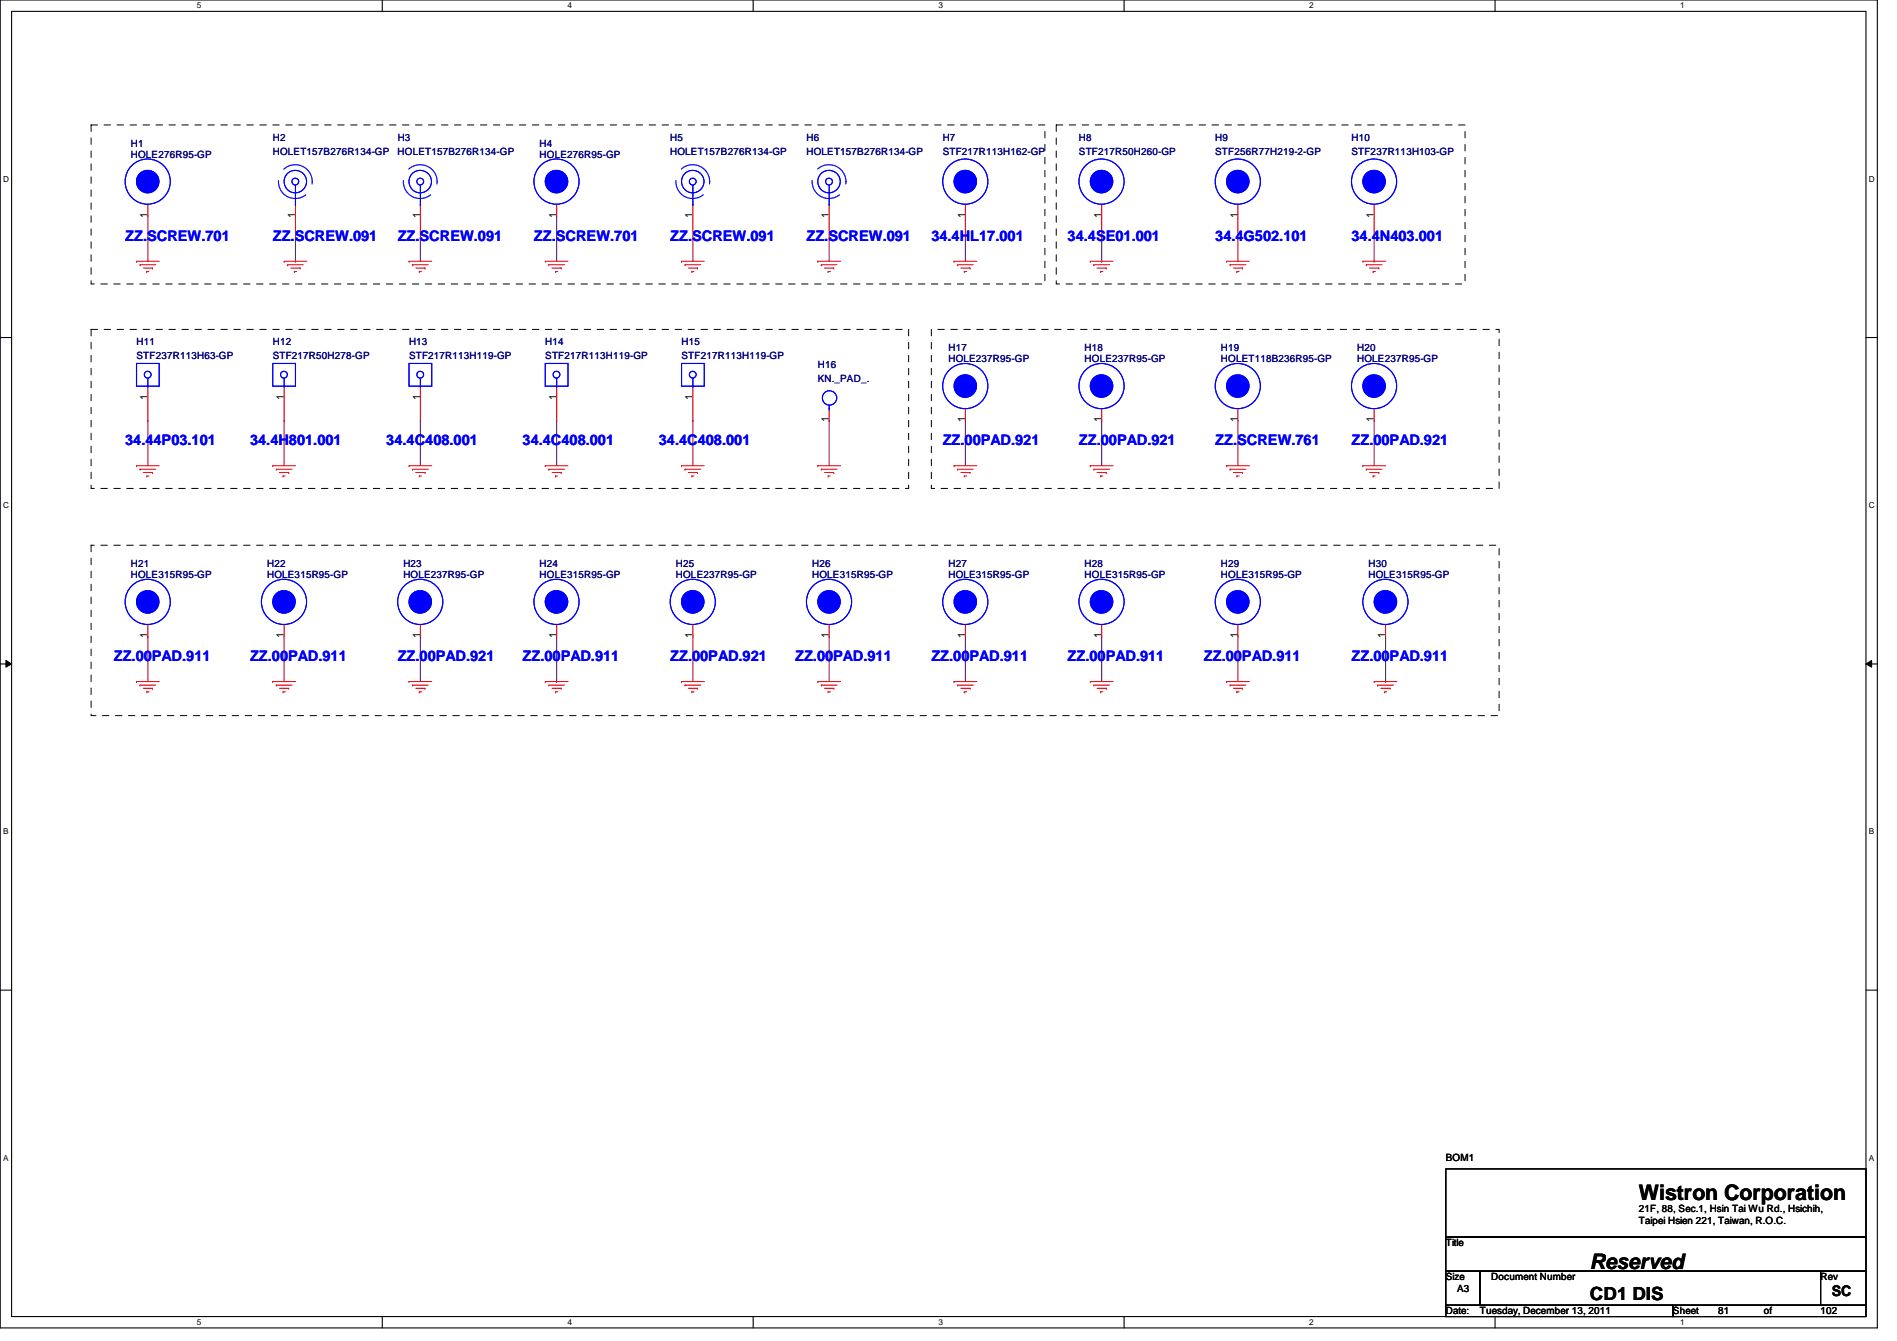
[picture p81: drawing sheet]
<svg xmlns="http://www.w3.org/2000/svg" width="297mm" height="210mm" viewBox="0 0 297 210" stroke-linecap="round" stroke-linejoin="round" font-family="sans-serif">
<defs><g id="words">
<g font-size="3.3">
<text x="256.6" y="187.9">Wistron Corporation</text>
<text x="249" y="198.6">Reserved</text>
</g>
<text font-size="2.8" x="249" y="203.5">CD1 DIS</text>
<g font-size="2.3" fill="#00f">
<text x="19.6" y="37.7">ZZ.SCREW.701</text>
<text x="42.7" y="37.7">ZZ.SCREW.091</text>
<text x="62.3" y="37.7">ZZ.SCREW.091</text>
<text x="83.6" y="37.7">ZZ.SCREW.701</text>
<text x="104.9" y="37.7">ZZ.SCREW.091</text>
<text x="126.3" y="37.7">ZZ.SCREW.091</text>
<text x="145.8" y="37.7">34.4HL17.001</text>
<text x="167.2" y="37.7">34.4SE01.001</text>
<text x="190.3" y="37.7">34.4G502.101</text>
<text x="211.6" y="37.7">34.4N403.001</text>
<text x="19.6" y="69.7">34.44P03.101</text>
<text x="39.2" y="69.7">34.4H801.001</text>
<text x="60.5" y="69.7">34.4C408.001</text>
<text x="81.8" y="69.7">34.4C408.001</text>
<text x="103.2" y="69.7">34.4C408.001</text>
<text x="147.6" y="69.7">ZZ.00PAD.921</text>
<text x="168.9" y="69.7">ZZ.00PAD.921</text>
<text x="190.3" y="69.7">ZZ.SCREW.761</text>
<text x="211.6" y="69.7">ZZ.00PAD.921</text>
<text x="17.8" y="103.5">ZZ.00PAD.911</text>
<text x="39.2" y="103.5">ZZ.00PAD.911</text>
<text x="62.3" y="103.5">ZZ.00PAD.921</text>
<text x="81.8" y="103.5">ZZ.00PAD.911</text>
<text x="104.9" y="103.5">ZZ.00PAD.921</text>
<text x="124.5" y="103.5">ZZ.00PAD.911</text>
<text x="145.8" y="103.5">ZZ.00PAD.911</text>
<text x="167.2" y="103.5">ZZ.00PAD.911</text>
<text x="188.5" y="103.5">ZZ.00PAD.911</text>
<text x="211.6" y="103.5">ZZ.00PAD.911</text>
</g>
<text font-size="2.3" x="286.8" y="202.9">SC</text>
<g font-size="1.6" fill="#000080">
<text x="20.5" y="22.9">H1</text>
<text x="42.7" y="22.1">H2</text>
<text x="62.3" y="22.1">H3</text>
<text x="84.5" y="22.9">H4</text>
<text x="104.9" y="22.1">H5</text>
<text x="126.3" y="22.1">H6</text>
<text x="147.6" y="22.1">H7</text>
<text x="168.9" y="22.1">H8</text>
<text x="190.3" y="22.1">H9</text>
<text x="211.6" y="22.1">H10</text>
<text x="20.5" y="24.7">HOLE276R95-GP</text>
<text x="42.7" y="24.2">HOLET157B276R134-GP</text>
<text x="62.3" y="24.2">HOLET157B276R134-GP</text>
<text x="84.5" y="24.7">HOLE276R95-GP</text>
<text x="104.9" y="24.2">HOLET157B276R134-GP</text>
<text x="126.3" y="24.2">HOLET157B276R134-GP</text>
<text x="147.6" y="24.2">STF217R113H162-GP</text>
<text x="168.9" y="24.2">STF217R50H260-GP</text>
<text x="190.3" y="24.2">STF256R77H219-2-GP</text>
<text x="211.6" y="24.2">STF237R113H103-GP</text>
<text x="21.4" y="56.2">STF237R113H63-GP</text>
<text x="21.4" y="54.1">H11</text>
<text x="42.7" y="56.2">STF217R50H278-GP</text>
<text x="42.7" y="54.1">H12</text>
<text x="64" y="56.2">STF217R113H119-GP</text>
<text x="64" y="54.1">H13</text>
<text x="85.4" y="56.2">STF217R113H119-GP</text>
<text x="85.4" y="54.1">H14</text>
<text x="106.7" y="56.2">STF217R113H119-GP</text>
<text x="106.7" y="54.1">H15</text>
<text x="128.1" y="59.8">KN._PAD_.</text>
<text x="128.1" y="57.6">H16</text>
<text x="148.5" y="56.7">HOLE237R95-GP</text>
<text x="148.5" y="54.9">H17</text>
<text x="169.8" y="56.7">HOLE237R95-GP</text>
<text x="169.8" y="54.9">H18</text>
<text x="191.2" y="56.7">HOLET118B236R95-GP</text>
<text x="191.2" y="54.9">H19</text>
<text x="212.5" y="56.7">HOLE237R95-GP</text>
<text x="212.5" y="54.9">H20</text>
<text x="20.5" y="88.7">H21</text>
<text x="41.8" y="88.7">H22</text>
<text x="63.2" y="88.7">H23</text>
<text x="84.5" y="88.7">H24</text>
<text x="105.8" y="88.7">H25</text>
<text x="127.2" y="88.7">H26</text>
<text x="148.5" y="88.7">H27</text>
<text x="169.8" y="88.7">H28</text>
<text x="191.2" y="88.7">H29</text>
<text x="214.3" y="88.7">H30</text>
<text x="20.5" y="90.5">HOLE315R95-GP</text>
<text x="41.8" y="90.5">HOLE315R95-GP</text>
<text x="63.2" y="90.5">HOLE237R95-GP</text>
<text x="84.5" y="90.5">HOLE315R95-GP</text>
<text x="105.8" y="90.5">HOLE237R95-GP</text>
<text x="127.2" y="90.5">HOLE315R95-GP</text>
<text x="148.5" y="90.5">HOLE315R95-GP</text>
<text x="169.8" y="90.5">HOLE315R95-GP</text>
<text x="191.2" y="90.5">HOLE315R95-GP</text>
<text x="214.3" y="90.5">HOLE315R95-GP</text>
</g>
<g font-size="1.6">
<text x="23.1" y="34.1" transform="rotate(-90 23.1 34.1)">1</text>
<text x="46.2" y="34.1" transform="rotate(-90 46.2 34.1)">1</text>
<text x="65.8" y="34.1" transform="rotate(-90 65.8 34.1)">1</text>
<text x="87.1" y="34.1" transform="rotate(-90 87.1 34.1)">1</text>
<text x="108.5" y="34.1" transform="rotate(-90 108.5 34.1)">1</text>
<text x="129.8" y="34.1" transform="rotate(-90 129.8 34.1)">1</text>
<text x="151.1" y="34.1" transform="rotate(-90 151.1 34.1)">1</text>
<text x="172.5" y="34.1" transform="rotate(-90 172.5 34.1)">1</text>
<text x="193.8" y="34.1" transform="rotate(-90 193.8 34.1)">1</text>
<text x="215.1" y="34.1" transform="rotate(-90 215.1 34.1)">1</text>
<text x="23.1" y="62.6" transform="rotate(-90 23.1 62.6)">1</text>
<text x="44.4" y="62.6" transform="rotate(-90 44.4 62.6)">1</text>
<text x="65.8" y="62.6" transform="rotate(-90 65.8 62.6)">1</text>
<text x="87.1" y="62.6" transform="rotate(-90 87.1 62.6)">1</text>
<text x="108.5" y="62.6" transform="rotate(-90 108.5 62.6)">1</text>
<text x="129.8" y="66.1" transform="rotate(-90 129.8 66.1)">1</text>
<text x="151.1" y="66.1" transform="rotate(-90 151.1 66.1)">1</text>
<text x="172.5" y="66.1" transform="rotate(-90 172.5 66.1)">1</text>
<text x="193.8" y="66.1" transform="rotate(-90 193.8 66.1)">1</text>
<text x="215.1" y="66.1" transform="rotate(-90 215.1 66.1)">1</text>
<text x="23.1" y="99.9" transform="rotate(-90 23.1 99.9)">1</text>
<text x="44.4" y="99.9" transform="rotate(-90 44.4 99.9)">1</text>
<text x="65.8" y="99.9" transform="rotate(-90 65.8 99.9)">1</text>
<text x="87.1" y="99.9" transform="rotate(-90 87.1 99.9)">1</text>
<text x="108.5" y="99.9" transform="rotate(-90 108.5 99.9)">1</text>
<text x="129.8" y="99.9" transform="rotate(-90 129.8 99.9)">1</text>
<text x="151.1" y="99.9" transform="rotate(-90 151.1 99.9)">1</text>
<text x="172.5" y="99.9" transform="rotate(-90 172.5 99.9)">1</text>
<text x="193.8" y="99.9" transform="rotate(-90 193.8 99.9)">1</text>
<text x="216.9" y="99.9" transform="rotate(-90 216.9 99.9)">1</text>
<text x="226.4" y="181.7">BOM1</text>
<text x="256.6" y="191.6">Taipei Hsien 221, Taiwan, R.O.C.</text>
<text x="256.6" y="189.7">21F, 88, Sec.1, Hsin Tai Wu Rd., Hsichih,</text>
<text x="226.4" y="195.1">Title</text>
<text x="226.4" y="200.4">Size</text>
<text x="228.2" y="202.2">A3</text>
<text x="233.5" y="200.4">Document Number</text>
<text x="285.1" y="200.4">Rev</text>
<text x="226.4" y="205.7">Date:</text>
<text x="231.7" y="205.7">Tuesday, December 13, 2011</text>
<text x="261.9" y="205.7">Sheet</text>
<text x="269.1" y="205.7">81</text>
<text x="276.2" y="205.7">of</text>
<text x="285.1" y="205.7">102</text>
</g>
<g font-size="1.3">
<text x="30.8" y="1.3">5</text>
<text x="88.9" y="1.3">4</text>
<text x="146.9" y="1.3">3</text>
<text x="205" y="1.3">2</text>
<text x="263.1" y="1.3">1</text>
<text x=".5" y="28.4">D</text>
<text x="292.6" y="28.4">D</text>
<text x=".5" y="79.5">C</text>
<text x="292.6" y="79.5">C</text>
<text x=".5" y="130.6">B</text>
<text x="292.6" y="130.6">B</text>
<text x=".5" y="181.7">A</text>
<text x="292.6" y="181.7">A</text>
<text x="30.8" y="207.4">5</text>
<text x="88.9" y="207.4">4</text>
<text x="146.9" y="207.4">3</text>
<text x="205" y="207.4">2</text>
<text x="263.1" y="207.4">1</text>
</g>
</g></defs>
<path d="M0 0h294v207.9h-294zM1.8 1.8h290.4v204.3h-290.4z" fill="none" stroke="#000" stroke-width=".17"/>
<g fill="#fff">
<path d="M30.8 .2h.7v1.4h-.7z"/>
<path d="M30.8 206.2h.7v1.4h-.7z"/>
</g>
<path d="M59.9 0v1.8M59.9 206.1v1.8" fill="none" stroke="#000" stroke-width=".17"/>
<g fill="#fff">
<path d="M88.9 .2h.6v1.4h-.6z"/>
<path d="M88.9 206.2h.6v1.4h-.6z"/>
</g>
<path d="M117.9 0v1.8M117.9 206.1v1.8" fill="none" stroke="#000" stroke-width=".17"/>
<g fill="#fff">
<path d="M146.9 .2h.7v1.4h-.7z"/>
<path d="M146.9 206.2h.7v1.4h-.7z"/>
</g>
<path d="M176 0v1.8M176 206.1v1.8" fill="none" stroke="#000" stroke-width=".17"/>
<g fill="#fff">
<path d="M205 .2h.7v1.4h-.7z"/>
<path d="M205 206.2h.7v1.4h-.7z"/>
</g>
<path d="M234.1 0v1.8M234.1 206.1v1.8" fill="none" stroke="#000" stroke-width=".17"/>
<g fill="#fff">
<path d="M263.1 .2h.7v1.4h-.7z"/>
<path d="M263.1 206.2h.7v1.4h-.7z"/>
<path d="M.5 27.3h.9v1.4h-.9z"/>
<path d="M292.6 27.3h.9v1.4h-.9z"/>
<path d="M.5 78.4h.9v1.4h-.9z"/>
<path d="M292.6 78.4h.9v1.4h-.9z"/>
</g>
<path d="M0 52.8h1.8M292.2 52.8h1.8" fill="none" stroke="#000" stroke-width=".17"/>
<g fill="#fff">
<path d="M.5 129.5h.8v1.4h-.8z"/>
<path d="M292.6 129.5h.9v1.4h-.9z"/>
</g>
<path d="M0 103.9h1.8M292.2 103.9h1.8" fill="none" stroke="#000" stroke-width=".17"/>
<path d="M.9 103.4l.9 .5-.9 .5zM292.2 103.9l.9-.5v1z" fill="#000"/>
<path d="M.9 103.4l.9 .5-.9 .5zM292.2 103.9l.9-.5v1z" fill="none" stroke="#000" stroke-width=".16"/>
<g fill="#fff">
<path d="M.5 180.5h.8v1.4h-.8z"/>
<path d="M292.6 180.5h.9v1.4h-.9z"/>
</g>
<path d="M0 155h1.8M292.2 155h1.8M226.4 183h65.8v10.6h-65.8zM226.4 193.6h65.8v5.4h-65.8zM226.4 199h5.3v5.3h-5.3zM231.7 199h53.4v5.3h-53.4zM285.1 199h7.1v5.3h-7.1zM226.4 204.3h35.6v1.8h-35.6zM262 204.3h30.2v1.8h-30.2z" fill="none" stroke="#000" stroke-width=".17"/>
<g fill="none" stroke="#800040" stroke-width=".17">
<path d="M23.2 33.8h.1M23.2 33.8v7.1M46.3 37.3v3.6M65.8 37.3h.1M65.8 37.3v3.6M87.2 33.8h.1M87.2 33.8v7.1M108.5 37.3h.1M108.5 37.3v3.6M129.8 37.3h.1M129.8 37.3v3.6M151.2 37.3h.1"/>
<path d="M151.2 37.3v3.6M172.5 37.3v3.6M193.8 37.3h.1M193.8 37.3v3.6M215.2 37.3v3.6M46.3 40.9h.1M172.5 40.9h.1M215.2 40.9h.1M23.2 65.8h.1M23.2 65.8v7.1M44.5 65.8h.1M44.5 65.8v7.1"/>
<path d="M65.8 65.8h.1M65.8 65.8v7.1M87.2 65.8h.1M87.2 65.8v7.1M108.5 65.8h.1M108.5 65.8v7.1M129.8 65.8h.1M129.8 65.8v7.1M151.2 65.8h.1M151.2 65.8v7.1M172.5 65.8h.1M172.5 65.8v7.1"/>
<path d="M193.8 65.8h.1M193.8 65.8v7.1M215.2 65.8h.1M215.2 65.8v7.1M23.2 99.6h.1M23.2 99.6v7.1M44.5 99.6h.1M44.5 99.6v7.1M65.8 99.6h.1M65.8 99.6v7.1M87.2 99.6v7.1M108.5 99.6h.1"/>
<path d="M108.5 99.6v7.1M129.8 99.6h.1M129.8 99.6v7.1M151.2 99.6h.1M151.2 99.6v7.1M172.5 99.6h.1M172.5 99.6v7.1M193.8 99.6h.1M193.8 99.6v7.1M217 99.6v7.1M87.2 106.7h.1M217 106.7h.1"/>
</g>
<g fill="none" stroke="#f00" stroke-width=".17">
<path d="M21.4 40.9h.1M21.4 40.9h3.5M21.9 41.4h.1M21.9 41.4h2.5M22.4 42h1.5M23 42.5h.1M23 42.5h.3M23.9 42h.1M44.5 40.9h3.5M44.5 40.9h.1M45 41.4h2.5M45 41.4h.1"/>
<path d="M45.5 42h1.5M46.1 42.5h.1M46.1 42.5h.3M47 42h.1M64 40.9h.1M64 40.9h3.6M64.6 41.4h.1M64.6 41.4h2.5M65.1 42h1.4M65.7 42.5h.1M65.7 42.5h.3M66.5 42h.1"/>
<path d="M85.4 40.9h3.5M85.4 40.9h.1M85.9 41.4h2.5M85.9 41.4h.1M86.4 42h1.5M87 42.5h.1M87 42.5h.3M87.9 42h.1M106.7 40.9h.1M106.7 40.9h3.6M107.3 41.4h.1M107.3 41.4h2.4"/>
<path d="M107.8 42h1.4M108.3 42.5h.1M108.3 42.5h.4M109.2 42h.1M128.1 40.9h3.5M128.1 40.9h.1M128.6 41.4h2.5M128.6 41.4h.1M129.1 42h1.5M129.7 42.5h.3M129.7 42.5h.1M130.6 42h.1"/>
<path d="M149.4 40.9h.1M149.4 40.9h3.5M149.9 41.4h2.5M149.9 41.4h.1M150.4 42h1.5M151 42.5h.3M151 42.5h.1M151.9 42h.1M170.7 40.9h3.6M170.7 40.9h.1M171.3 41.4h2.4M171.3 41.4h.1"/>
<path d="M171.8 42h1.4M172.3 42.5h.4M172.3 42.5h.1M173.2 42h.1M192.1 40.9h.1M192.1 40.9h3.5M192.6 41.4h.1M192.6 41.4h2.5M193.1 42h1.5M193.7 42.5h.1M193.7 42.5h.3M194.6 42h.1"/>
<path d="M213.4 40.9h3.6M213.4 40.9h.1M213.9 41.4h2.5M213.9 41.4h.1M214.5 42h1.4M215 42.5h.3M215 42.5h.1M215.9 42h.1M21.4 72.9h.1M21.4 72.9h3.5M21.9 73.4h.1M21.9 73.4h2.5"/>
<path d="M22.4 74h1.5M23 74.5h.1M23 74.5h.3M23.9 74h.1M42.7 72.9h.1M42.7 72.9h3.6M43.3 73.4h.1M43.3 73.4h2.4M43.8 74h1.4M44.3 74.5h.4M44.3 74.5h.1M45.2 74h.1"/>
<path d="M64 72.9h.1M64 72.9h3.6M64.6 73.4h.1M64.6 73.4h2.5M65.1 74h1.4M65.7 74.5h.1M65.7 74.5h.3M66.5 74h.1M85.4 72.9h3.5M85.4 72.9h.1M85.9 73.4h2.5M85.9 73.4h.1"/>
<path d="M86.4 74h1.5M87 74.5h.1M87 74.5h.3M87.9 74h.1M106.7 72.9h.1M106.7 72.9h3.6M107.3 73.4h.1M107.3 73.4h2.4M107.8 74h1.4M108.3 74.5h.1M108.3 74.5h.4M109.2 74h.1"/>
<path d="M128.1 72.9h3.5M128.1 72.9h.1M128.6 73.4h2.5M128.6 73.4h.1M129.1 74h1.5M129.7 74.5h.3M129.7 74.5h.1M130.6 74h.1M149.4 72.9h.1M149.4 72.9h3.5M149.9 73.4h2.5M149.9 73.4h.1"/>
<path d="M150.4 74h1.5M151 74.5h.3M151 74.5h.1M151.9 74h.1M170.7 72.9h3.6M170.7 72.9h.1M171.3 73.4h2.4M171.3 73.4h.1M171.8 74h1.4M172.3 74.5h.4M172.3 74.5h.1M173.2 74h.1"/>
<path d="M192.1 72.9h.1M192.1 72.9h3.5M192.6 73.4h.1M192.6 73.4h2.5M193.1 74h1.5M193.7 74.5h.1M193.7 74.5h.3M194.6 74h.1M213.4 72.9h3.6M213.4 72.9h.1M213.9 73.4h2.5M213.9 73.4h.1"/>
<path d="M214.5 74h1.4M215 74.5h.3M215 74.5h.1M215.9 74h.1M44.5 97.8v1.8M21.4 106.7h.1M21.4 106.7h3.5M21.9 107.2h.1M21.9 107.2h2.5M22.4 107.7h1.5M23 108.3h.1M23 108.3h.3"/>
<path d="M23.9 107.7h.1M42.7 106.7h.1M42.7 106.7h3.6M43.3 107.2h.1M43.3 107.2h2.4M43.8 107.7h1.4M44.3 108.3h.4M44.3 108.3h.1M45.2 107.7h.1M64 106.7h.1M64 106.7h3.6M64.6 107.2h.1"/>
<path d="M64.6 107.2h2.5M65.1 107.7h1.4M65.7 108.3h.1M65.7 108.3h.3M66.5 107.7h.1M85.4 106.7h3.5M85.4 106.7h.1M85.9 107.2h2.5M85.9 107.2h.1M86.4 107.7h1.5M87 108.3h.1M87 108.3h.3"/>
<path d="M87.9 107.7h.1M106.7 106.7h.1M106.7 106.7h3.6M107.3 107.2h.1M107.3 107.2h2.4M107.8 107.7h1.4M108.3 108.3h.1M108.3 108.3h.4M109.2 107.7h.1M128.1 106.7h3.5M128.1 106.7h.1M128.6 107.2h2.5"/>
<path d="M128.6 107.2h.1M129.1 107.7h1.5M129.7 108.3h.3M129.7 108.3h.1M130.6 107.7h.1M149.4 106.7h.1M149.4 106.7h3.5M149.9 107.2h2.5M149.9 107.2h.1M150.4 107.7h1.5M151 108.3h.3M151 108.3h.1"/>
<path d="M151.9 107.7h.1M170.7 106.7h3.6M170.7 106.7h.1M171.3 107.2h2.4M171.3 107.2h.1M171.8 107.7h1.4M172.3 108.3h.4M172.3 108.3h.1M173.2 107.7h.1M192.1 106.7h.1M192.1 106.7h3.5M192.6 107.2h.1"/>
<path d="M192.6 107.2h2.5M193.1 107.7h1.5M193.7 108.3h.1M193.7 108.3h.3M194.6 107.7h.1M215.2 106.7h.1M215.2 106.7h3.5M215.7 107.2h.1M215.7 107.2h2.5M216.2 107.7h1.5M216.8 108.3h.1M216.8 108.3h.3"/>
<path d="M217.7 107.7h.1"/>
</g>
<path d="M14.3 19.6h149.3v24.8h-149.3zM165.4 19.6h64v24.8h-64zM14.3 51.6h128v24.9h-128zM145.8 51.6h88.9v24.9h-88.9zM14.3 85.3h220.4v26.7h-220.4z" fill="none" stroke="#000" stroke-width=".16" stroke-dasharray="1 1 1 1 1 1 1 1"/>
<circle cx="44.5" cy="94.2" r="1.76" fill="#00f"/>
<g fill="none" stroke="#00f" stroke-width=".17">
<circle cx="44.5" cy="94.2" r="1.76"/>
<circle cx="44.5" cy="94.2" r="3.5"/>
</g>
<circle cx="44.5" cy="94.2" r="1.76" fill="#00f"/>
<g fill="none" stroke="#00f" stroke-width=".17">
<circle cx="44.5" cy="94.2" r="1.76"/>
<circle cx="44.5" cy="94.2" r="3.5"/>
</g>
<path d="M215.2 32v5.3" fill="none" stroke="#f00" stroke-width=".17"/>
<circle cx="215.1" cy="28.4" r="1.76" fill="#00f"/>
<g fill="none" stroke="#00f" stroke-width=".17">
<circle cx="215.1" cy="28.4" r="1.76"/>
<circle cx="215.2" cy="28.4" r="3.5"/>
</g>
<circle cx="215.1" cy="28.4" r="1.76" fill="#00f"/>
<g fill="none" stroke="#00f" stroke-width=".17">
<path d="M42.7 56.9h3.6v3.6h-3.6zM44.5 59.2v1.3M106.7 56.9h3.6v3.6h-3.6zM108.5 59.2v1.3M44.5 60.5h.1M108.5 60.5h.1"/>
<circle cx="215.1" cy="28.4" r="1.76"/>
<circle cx="215.2" cy="28.4" r="3.5"/>
<circle cx="44.5" cy="58.6" r=".54"/>
<circle cx="108.5" cy="58.6" r=".54"/>
</g>
<path d="M44.5 60.5v5.3M108.5 60.5v5.3M193.8 97.8v1.8" fill="none" stroke="#f00" stroke-width=".17"/>
<circle cx="193.8" cy="94.2" r="1.76" fill="#00f"/>
<g fill="none" stroke="#00f" stroke-width=".17">
<circle cx="193.8" cy="94.2" r="1.76"/>
<circle cx="193.8" cy="94.2" r="3.5"/>
</g>
<circle cx="193.8" cy="94.2" r="1.76" fill="#00f"/>
<g fill="none" stroke="#00f" stroke-width=".17">
<path d="M129.8 32h.1M129.8 29v3"/>
<circle cx="129.8" cy="28.4" r="1.76"/>
<circle cx="129.8" cy="28.4" r=".54"/>
<circle cx="193.8" cy="94.2" r="1.76"/>
<circle cx="193.8" cy="94.2" r="3.5"/>
</g>
<path d="M129.8 32v5.3M193.8 64v1.8" fill="none" stroke="#f00" stroke-width=".17"/>
<circle cx="129.8" cy="28.4" r="2.65" fill="none" stroke="#fff" stroke-width=".16" stroke-dasharray="6.1 2"/>
<circle cx="129.8" cy="28.4" r="2.65" fill="none" stroke="#00f" stroke-width=".16" stroke-dasharray="6.1 2"/>
<circle cx="193.8" cy="60.4" r="1.76" fill="#00f"/>
<g fill="none" stroke="#00f" stroke-width=".17">
<circle cx="193.8" cy="60.4" r="1.76"/>
<circle cx="193.8" cy="60.4" r="3.5"/>
</g>
<circle cx="193.8" cy="60.4" r="1.76" fill="#00f"/>
<g fill="none" stroke="#00f" stroke-width=".17">
<path d="M129.8 64h.1M129.8 63.5v.5"/>
<circle cx="129.9" cy="62.3" r="1.13"/>
<circle cx="193.8" cy="60.4" r="1.76"/>
<circle cx="193.8" cy="60.4" r="3.5"/>
</g>
<path d="M172.5 32v5.3M129.8 64v1.8" fill="none" stroke="#f00" stroke-width=".17"/>
<circle cx="172.5" cy="28.4" r="1.76" fill="#00f"/>
<g fill="none" stroke="#00f" stroke-width=".17">
<circle cx="172.5" cy="28.4" r="1.76"/>
<circle cx="172.5" cy="28.4" r="3.5"/>
</g>
<circle cx="172.5" cy="28.4" r="1.76" fill="#00f"/>
<g fill="none" stroke="#00f" stroke-width=".17">
<circle cx="172.5" cy="28.4" r="1.76"/>
<circle cx="172.5" cy="28.4" r="3.5"/>
</g>
<path d="M108.5 97.8v1.8" fill="none" stroke="#f00" stroke-width=".17"/>
<circle cx="108.5" cy="94.2" r="1.76" fill="#00f"/>
<g fill="none" stroke="#00f" stroke-width=".17">
<circle cx="108.5" cy="94.2" r="1.76"/>
<circle cx="108.5" cy="94.2" r="3.5"/>
</g>
<circle cx="108.5" cy="94.2" r="1.76" fill="#00f"/>
<g fill="none" stroke="#00f" stroke-width=".17">
<circle cx="108.5" cy="94.2" r="1.76"/>
<circle cx="108.5" cy="94.2" r="3.5"/>
</g>
<path d="M151.2 97.8v1.8" fill="none" stroke="#f00" stroke-width=".17"/>
<circle cx="151.1" cy="94.2" r="1.76" fill="#00f"/>
<g fill="none" stroke="#00f" stroke-width=".17">
<circle cx="151.1" cy="94.2" r="1.76"/>
<circle cx="151.1" cy="94.2" r="3.5"/>
</g>
<circle cx="151.1" cy="94.2" r="1.76" fill="#00f"/>
<g fill="none" stroke="#00f" stroke-width=".17">
<circle cx="151.1" cy="94.2" r="1.76"/>
<circle cx="151.1" cy="94.2" r="3.5"/>
</g>
<path d="M193.8 32v5.3" fill="none" stroke="#f00" stroke-width=".17"/>
<circle cx="193.8" cy="28.4" r="1.76" fill="#00f"/>
<g fill="none" stroke="#00f" stroke-width=".17">
<circle cx="193.8" cy="28.4" r="1.76"/>
<circle cx="193.8" cy="28.4" r="3.5"/>
</g>
<circle cx="193.8" cy="28.4" r="1.76" fill="#00f"/>
<g fill="none" stroke="#00f" stroke-width=".17">
<path d="M65.8 32h.1M65.8 29v3"/>
<circle cx="65.8" cy="28.4" r="1.76"/>
<circle cx="65.8" cy="28.4" r=".54"/>
<circle cx="193.8" cy="28.4" r="1.76"/>
<circle cx="193.8" cy="28.4" r="3.5"/>
</g>
<path d="M23.2 32v1.8M65.8 32v5.3" fill="none" stroke="#f00" stroke-width=".17"/>
<circle cx="65.8" cy="28.4" r="2.65" fill="none" stroke="#fff" stroke-width=".16" stroke-dasharray="6.1 2"/>
<circle cx="65.8" cy="28.4" r="2.65" fill="none" stroke="#00f" stroke-width=".16" stroke-dasharray="6.1 2"/>
<circle cx="23.1" cy="28.4" r="1.76" fill="#00f"/>
<g fill="none" stroke="#00f" stroke-width=".17">
<circle cx="23.1" cy="28.4" r="1.76"/>
<circle cx="23.1" cy="28.4" r="3.5"/>
</g>
<circle cx="23.1" cy="28.4" r="1.76" fill="#00f"/>
<g fill="none" stroke="#00f" stroke-width=".17">
<circle cx="23.1" cy="28.4" r="1.76"/>
<circle cx="23.1" cy="28.4" r="3.5"/>
</g>
<path d="M87.2 32v1.8" fill="none" stroke="#f00" stroke-width=".17"/>
<circle cx="87.1" cy="28.4" r="1.76" fill="#00f"/>
<g fill="none" stroke="#00f" stroke-width=".17">
<circle cx="87.1" cy="28.4" r="1.76"/>
<circle cx="87.1" cy="28.4" r="3.5"/>
</g>
<circle cx="87.1" cy="28.4" r="1.76" fill="#00f"/>
<g fill="none" stroke="#00f" stroke-width=".17">
<circle cx="87.1" cy="28.4" r="1.76"/>
<circle cx="87.1" cy="28.4" r="3.5"/>
</g>
<path d="M215.2 64v1.8" fill="none" stroke="#f00" stroke-width=".17"/>
<circle cx="215.1" cy="60.4" r="1.76" fill="#00f"/>
<g fill="none" stroke="#00f" stroke-width=".17">
<circle cx="215.1" cy="60.4" r="1.76"/>
<circle cx="215.2" cy="60.4" r="3.5"/>
</g>
<circle cx="215.1" cy="60.4" r="1.76" fill="#00f"/>
<g fill="none" stroke="#00f" stroke-width=".17">
<path d="M46.3 32h.1M46.3 29v3"/>
<circle cx="46.2" cy="28.4" r="1.76"/>
<circle cx="46.2" cy="28.4" r=".54"/>
<circle cx="215.1" cy="60.4" r="1.76"/>
<circle cx="215.2" cy="60.4" r="3.5"/>
</g>
<path d="M46.3 32v5.3M151.2 64v1.8" fill="none" stroke="#f00" stroke-width=".17"/>
<circle cx="46.2" cy="28.4" r="2.65" fill="none" stroke="#fff" stroke-width=".16" stroke-dasharray="6.1 2"/>
<circle cx="46.2" cy="28.4" r="2.65" fill="none" stroke="#00f" stroke-width=".16" stroke-dasharray="6.1 2"/>
<circle cx="151.1" cy="60.4" r="1.76" fill="#00f"/>
<g fill="none" stroke="#00f" stroke-width=".17">
<circle cx="151.1" cy="60.4" r="1.76"/>
<circle cx="151.1" cy="60.4" r="3.5"/>
</g>
<circle cx="151.1" cy="60.4" r="1.76" fill="#00f"/>
<g fill="none" stroke="#00f" stroke-width=".17">
<circle cx="151.1" cy="60.4" r="1.76"/>
<circle cx="151.1" cy="60.4" r="3.5"/>
</g>
<path d="M65.8 97.8v1.8" fill="none" stroke="#f00" stroke-width=".17"/>
<circle cx="65.8" cy="94.2" r="1.76" fill="#00f"/>
<g fill="none" stroke="#00f" stroke-width=".17">
<circle cx="65.8" cy="94.2" r="1.76"/>
<circle cx="65.8" cy="94.2" r="3.5"/>
</g>
<circle cx="65.8" cy="94.2" r="1.76" fill="#00f"/>
<g fill="none" stroke="#00f" stroke-width=".17">
<circle cx="65.8" cy="94.2" r="1.76"/>
<circle cx="65.8" cy="94.2" r="3.5"/>
</g>
<path d="M217 97.8v1.8" fill="none" stroke="#f00" stroke-width=".17"/>
<circle cx="216.9" cy="94.2" r="1.76" fill="#00f"/>
<g fill="none" stroke="#00f" stroke-width=".17">
<circle cx="216.9" cy="94.2" r="1.76"/>
<circle cx="216.9" cy="94.2" r="3.5"/>
</g>
<circle cx="216.9" cy="94.2" r="1.76" fill="#00f"/>
<g fill="none" stroke="#00f" stroke-width=".17">
<path d="M64 56.9h3.6v3.6h-3.6zM65.8 59.2v1.3M85.4 56.9h3.5v3.6h-3.5zM87.2 59.2v1.3M65.8 60.5h.1M87.2 60.5h.1"/>
<circle cx="65.8" cy="58.6" r=".54"/>
<circle cx="87.1" cy="58.6" r=".54"/>
<circle cx="216.9" cy="94.2" r="1.76"/>
<circle cx="216.9" cy="94.2" r="3.5"/>
</g>
<path d="M65.8 60.5v5.3M87.2 60.5v5.3M172.5 97.8v1.8" fill="none" stroke="#f00" stroke-width=".17"/>
<circle cx="172.5" cy="94.2" r="1.76" fill="#00f"/>
<g fill="none" stroke="#00f" stroke-width=".17">
<circle cx="172.5" cy="94.2" r="1.76"/>
<circle cx="172.5" cy="94.2" r="3.5"/>
</g>
<circle cx="172.5" cy="94.2" r="1.76" fill="#00f"/>
<g fill="none" stroke="#00f" stroke-width=".17">
<circle cx="172.5" cy="94.2" r="1.76"/>
<circle cx="172.5" cy="94.2" r="3.5"/>
</g>
<path d="M172.5 64v1.8" fill="none" stroke="#f00" stroke-width=".17"/>
<circle cx="172.5" cy="60.4" r="1.76" fill="#00f"/>
<g fill="none" stroke="#00f" stroke-width=".17">
<circle cx="172.5" cy="60.4" r="1.76"/>
<circle cx="172.5" cy="60.4" r="3.5"/>
</g>
<circle cx="172.5" cy="60.4" r="1.76" fill="#00f"/>
<g fill="none" stroke="#00f" stroke-width=".17">
<path d="M21.4 56.9h3.5v3.6h-3.5zM23.2 59.2v1.3M23.2 60.5h.1"/>
<circle cx="23.1" cy="58.6" r=".54"/>
<circle cx="172.5" cy="60.4" r="1.76"/>
<circle cx="172.5" cy="60.4" r="3.5"/>
</g>
<path d="M23.2 60.5v5.3M87.2 97.8v1.8" fill="none" stroke="#f00" stroke-width=".17"/>
<circle cx="87.1" cy="94.2" r="1.76" fill="#00f"/>
<g fill="none" stroke="#00f" stroke-width=".17">
<circle cx="87.1" cy="94.2" r="1.76"/>
<circle cx="87.1" cy="94.2" r="3.5"/>
</g>
<circle cx="87.1" cy="94.2" r="1.76" fill="#00f"/>
<g fill="none" stroke="#00f" stroke-width=".17">
<circle cx="87.1" cy="94.2" r="1.76"/>
<circle cx="87.1" cy="94.2" r="3.5"/>
</g>
<path d="M23.2 97.8v1.8" fill="none" stroke="#f00" stroke-width=".17"/>
<circle cx="23.1" cy="94.2" r="1.76" fill="#00f"/>
<g fill="none" stroke="#00f" stroke-width=".17">
<circle cx="23.1" cy="94.2" r="1.76"/>
<circle cx="23.1" cy="94.2" r="3.5"/>
</g>
<circle cx="23.1" cy="94.2" r="1.76" fill="#00f"/>
<g fill="none" stroke="#00f" stroke-width=".17">
<circle cx="23.1" cy="94.2" r="1.76"/>
<circle cx="23.1" cy="94.2" r="3.5"/>
</g>
<path d="M129.8 97.8v1.8" fill="none" stroke="#f00" stroke-width=".17"/>
<circle cx="129.8" cy="94.2" r="1.76" fill="#00f"/>
<g fill="none" stroke="#00f" stroke-width=".17">
<circle cx="129.8" cy="94.2" r="1.76"/>
<circle cx="129.8" cy="94.2" r="3.5"/>
</g>
<circle cx="129.8" cy="94.2" r="1.76" fill="#00f"/>
<g fill="none" stroke="#00f" stroke-width=".17">
<path d="M108.5 32h.1M108.5 29v3"/>
<circle cx="108.5" cy="28.4" r="1.76"/>
<circle cx="108.5" cy="28.4" r=".54"/>
<circle cx="129.8" cy="94.2" r="1.76"/>
<circle cx="129.8" cy="94.2" r="3.5"/>
</g>
<path d="M108.5 32v5.3M151.2 32v5.3" fill="none" stroke="#f00" stroke-width=".17"/>
<circle cx="108.5" cy="28.4" r="2.65" fill="none" stroke="#fff" stroke-width=".16" stroke-dasharray="6.1 2"/>
<circle cx="108.5" cy="28.4" r="2.65" fill="none" stroke="#00f" stroke-width=".16" stroke-dasharray="6.1 2"/>
<circle cx="151.1" cy="28.4" r="1.76" fill="#00f"/>
<g fill="none" stroke="#00f" stroke-width=".17">
<circle cx="151.1" cy="28.4" r="1.76"/>
<circle cx="151.1" cy="28.4" r="3.5"/>
</g>
<circle cx="151.1" cy="28.4" r="1.76" fill="#00f"/>
<g fill="none" stroke="#00f" stroke-width=".17">
<circle cx="151.1" cy="28.4" r="1.76"/>
<circle cx="151.1" cy="28.4" r="3.5"/>
</g>
<use href="#words"/>
</svg>
